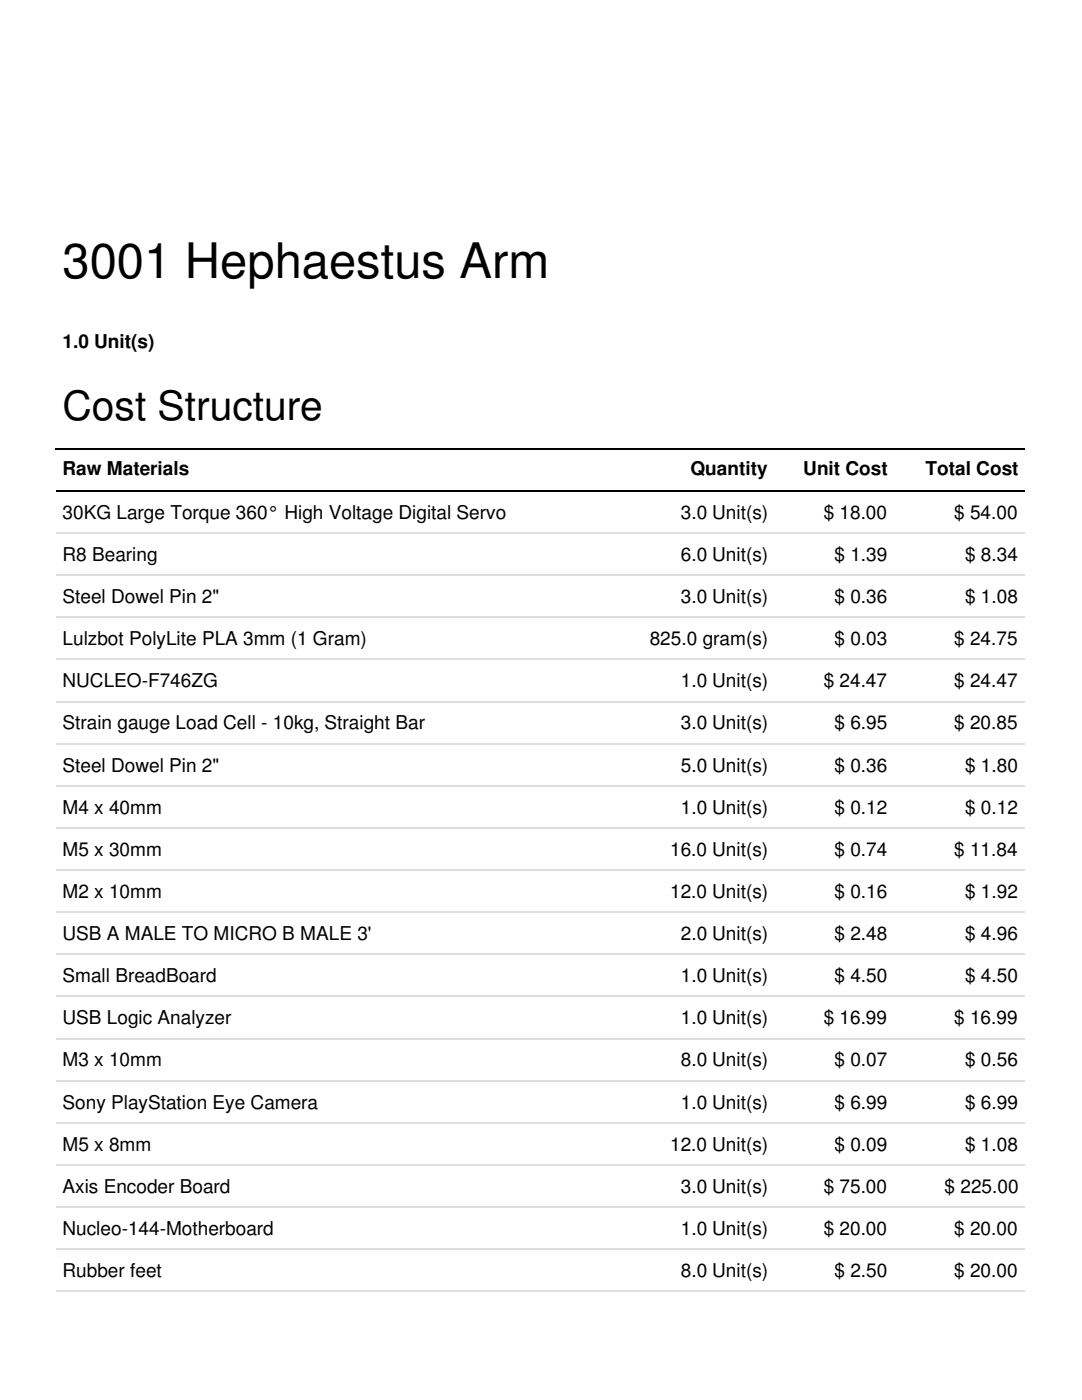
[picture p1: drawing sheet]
<svg xmlns="http://www.w3.org/2000/svg" width="216mm" height="279mm" viewBox="0 0 216 279" stroke-linecap="round" stroke-linejoin="round" font-family="sans-serif">
<defs><g id="words">
<text font-size="9.8" x="12.5" y="55.5">3001 Hephaestus Arm</text>
<text font-size="8.1" x="12.5" y="83.7">Cost Structure</text>
<g font-size="3.8">
<text x="12.5" y="69.4">1.0 Unit(s)</text>
<text x="12.5" y="94.9">Raw Materials</text>
<text x="137.8" y="94.9">Quantity</text>
<text x="160.3" y="94.9">Unit Cost</text>
<text x="184.7" y="94.9">Total Cost</text>
<text x="12.5" y="103.5">30KG Large Torque 360° High Voltage Digital Servo</text>
<text x="135.9" y="103.5">3.0 Unit(s)</text>
<text x="164.4" y="103.5">$ 18.00</text>
<text x="190.4" y="103.5">$ 54.00</text>
<text x="12.5" y="111.9">R8 Bearing</text>
<text x="135.9" y="111.9">6.0 Unit(s)</text>
<text x="166.5" y="111.9">$ 1.39</text>
<text x="192.6" y="111.9">$ 8.34</text>
<text x="12.5" y="120.4">Steel Dowel Pin 2&quot;</text>
<text x="135.9" y="120.4">3.0 Unit(s)</text>
<text x="166.5" y="120.4">$ 0.36</text>
<text x="192.6" y="120.4">$ 1.08</text>
<text x="12.5" y="128.8">Lulzbot PolyLite PLA 3mm (1 Gram)</text>
<text x="129.6" y="128.8">825.0 gram(s)</text>
<text x="166.5" y="128.8">$ 0.03</text>
<text x="190.4" y="128.8">$ 24.75</text>
<text x="12.5" y="137.2">NUCLEO-F746ZG</text>
<text x="135.9" y="137.2">1.0 Unit(s)</text>
<text x="164.4" y="137.2">$ 24.47</text>
<text x="190.4" y="137.2">$ 24.47</text>
<text x="12.5" y="145.6">Strain gauge Load Cell - 10kg, Straight Bar</text>
<text x="135.9" y="145.6">3.0 Unit(s)</text>
<text x="166.5" y="145.6">$ 6.95</text>
<text x="190.4" y="145.6">$ 20.85</text>
<text x="12.5" y="154">Steel Dowel Pin 2&quot;</text>
<text x="135.9" y="154">5.0 Unit(s)</text>
<text x="166.5" y="154">$ 0.36</text>
<text x="192.6" y="154">$ 1.80</text>
<text x="12.5" y="162.4">M4 x 40mm</text>
<text x="135.9" y="162.4">1.0 Unit(s)</text>
<text x="166.5" y="162.4">$ 0.12</text>
<text x="192.6" y="162.4">$ 0.12</text>
<text x="12.5" y="170.8">M5 x 30mm</text>
<text x="133.7" y="170.8">16.0 Unit(s)</text>
<text x="166.5" y="170.8">$ 0.74</text>
<text x="190.4" y="170.8">$ 11.84</text>
<text x="12.5" y="179.2">M2 x 10mm</text>
<text x="133.7" y="179.2">12.0 Unit(s)</text>
<text x="166.5" y="179.2">$ 0.16</text>
<text x="192.6" y="179.2">$ 1.92</text>
<text x="12.5" y="187.6">USB A MALE TO MICRO B MALE 3'</text>
<text x="135.9" y="187.6">2.0 Unit(s)</text>
<text x="166.5" y="187.6">$ 2.48</text>
<text x="192.6" y="187.6">$ 4.96</text>
<text x="12.5" y="196">Small BreadBoard</text>
<text x="135.9" y="196">1.0 Unit(s)</text>
<text x="166.5" y="196">$ 4.50</text>
<text x="192.6" y="196">$ 4.50</text>
<text x="12.5" y="204.4">USB Logic Analyzer</text>
<text x="135.9" y="204.4">1.0 Unit(s)</text>
<text x="164.4" y="204.4">$ 16.99</text>
<text x="190.4" y="204.4">$ 16.99</text>
<text x="12.5" y="212.8">M3 x 10mm</text>
<text x="135.9" y="212.8">8.0 Unit(s)</text>
<text x="166.5" y="212.8">$ 0.07</text>
<text x="192.6" y="212.8">$ 0.56</text>
<text x="12.5" y="221.2">Sony PlayStation Eye Camera</text>
<text x="135.9" y="221.2">1.0 Unit(s)</text>
<text x="166.5" y="221.2">$ 6.99</text>
<text x="192.6" y="221.2">$ 6.99</text>
<text x="12.5" y="229.6">M5 x 8mm</text>
<text x="133.7" y="229.6">12.0 Unit(s)</text>
<text x="166.5" y="229.6">$ 0.09</text>
<text x="192.6" y="229.6">$ 1.08</text>
<text x="12.5" y="238.1">Axis Encoder Board</text>
<text x="135.9" y="238.1">3.0 Unit(s)</text>
<text x="164.4" y="238.1">$ 75.00</text>
<text x="188.5" y="238.1">$ 225.00</text>
<text x="12.5" y="246.5">Nucleo-144-Motherboard</text>
<text x="135.9" y="246.5">1.0 Unit(s)</text>
<text x="164.4" y="246.5">$ 20.00</text>
<text x="190.4" y="246.5">$ 20.00</text>
<text x="12.5" y="254.9">Rubber feet</text>
<text x="135.9" y="254.9">8.0 Unit(s)</text>
<text x="166.5" y="254.9">$ 2.50</text>
<text x="190.4" y="254.9">$ 20.00</text>
</g>
</g></defs>
<path d="M11.1 89.6h193.4M11.1 98h193.4" fill="none" stroke="#000" stroke-width=".27"/>
<g fill="none" stroke="#ddd" stroke-width=".27">
<path d="M11.1 106.4h193.4M11.1 114.8h193.4M11.1 123.2h193.4M11.1 131.6h193.4M11.1 140h193.4M11.1 148.4h193.4M11.1 156.8h193.4M11.1 165.2h193.4M11.1 173.6h193.4M11.1 182.1h193.4M11.1 190.5h193.4M11.1 198.9h193.4"/>
<path d="M11.1 207.3h193.4M11.1 215.7h193.4M11.1 224.1h193.4M11.1 232.5h193.4M11.1 240.9h193.4M11.1 249.3h193.4M11.1 257.7h193.4"/>
</g>
<use href="#words"/>
</svg>
